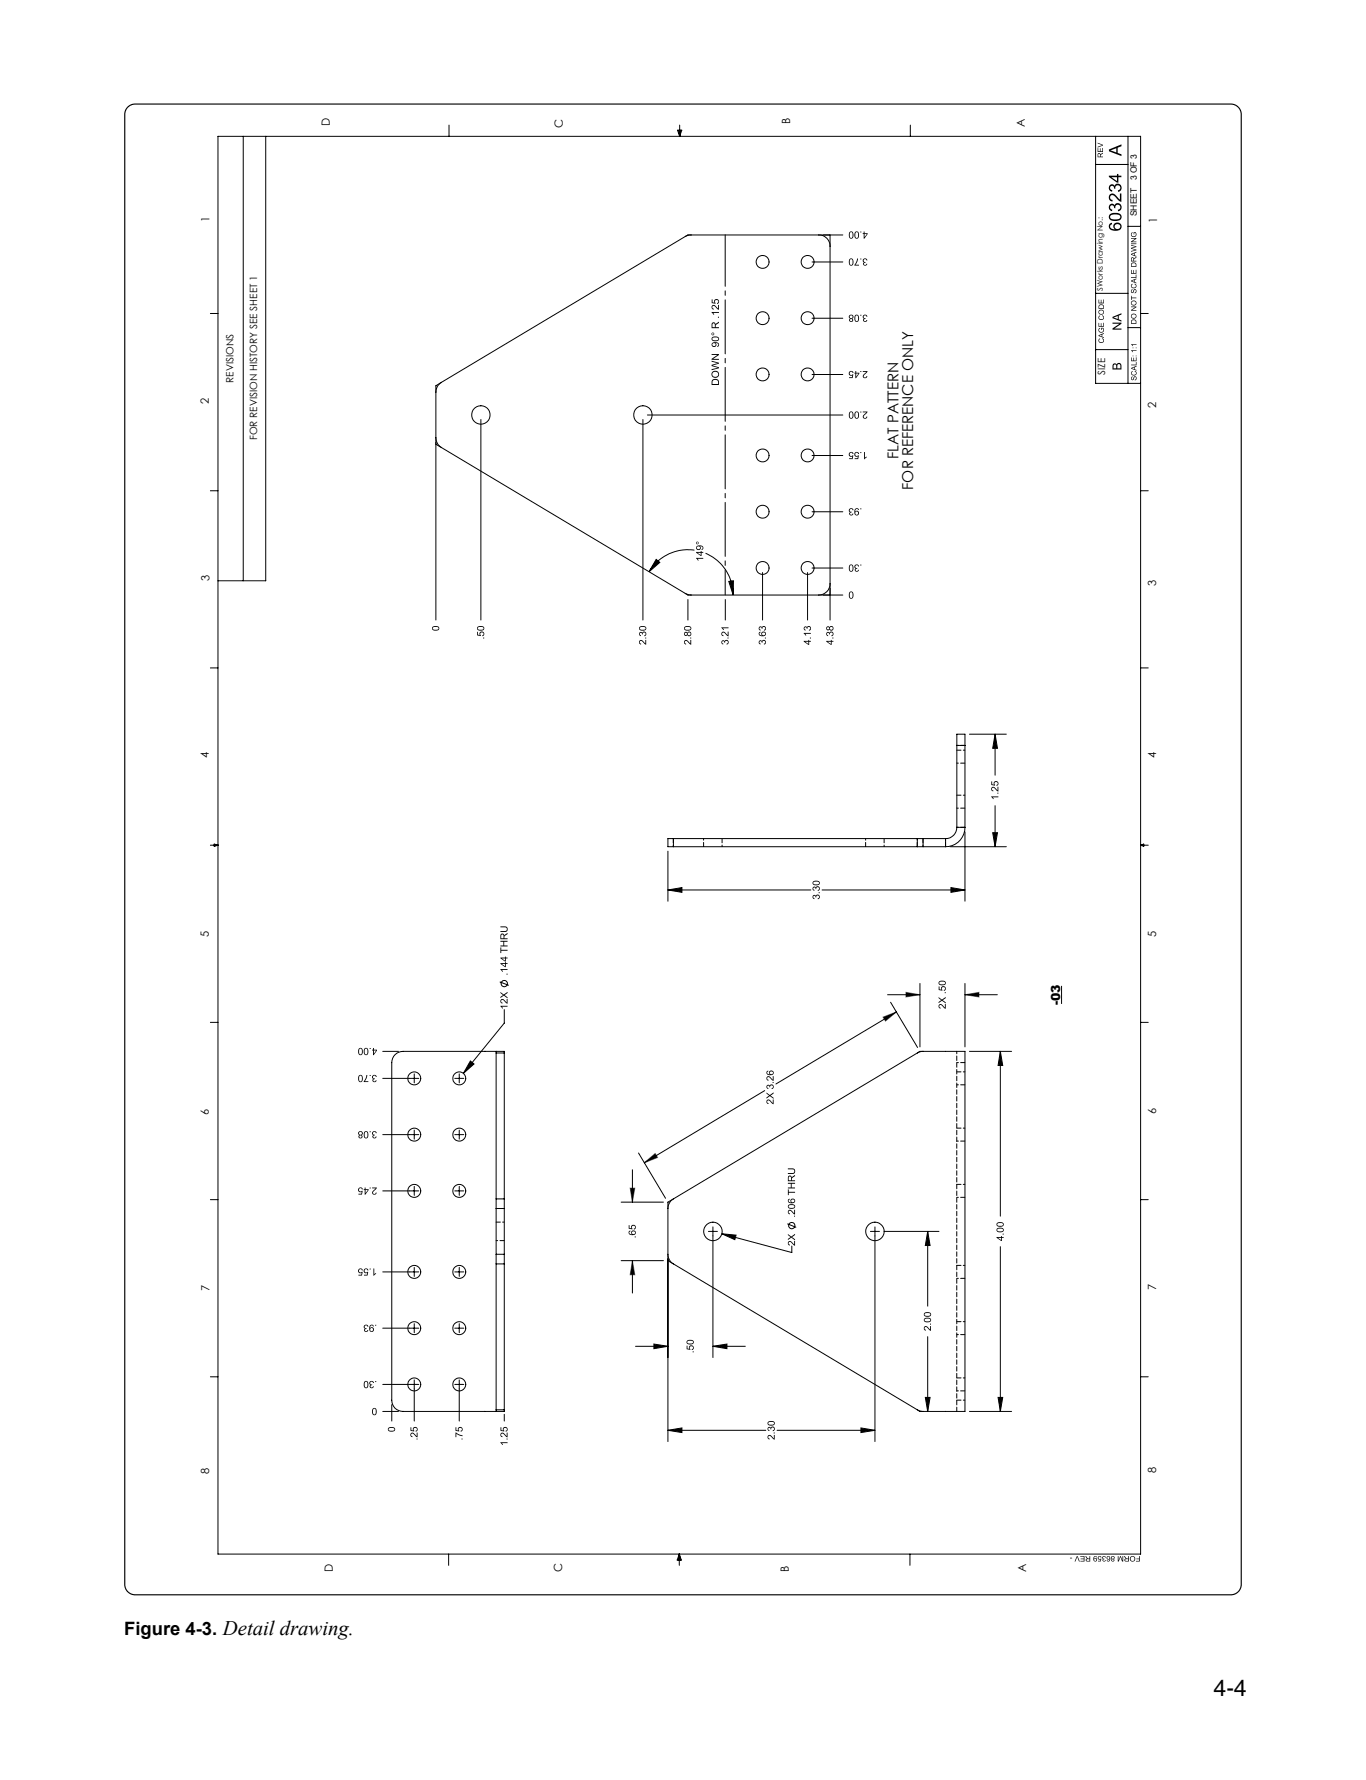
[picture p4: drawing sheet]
<svg xmlns="http://www.w3.org/2000/svg" width="210mm" height="273mm" viewBox="0 0 210 273" stroke-linecap="round" stroke-linejoin="round" font-family="sans-serif">
<defs><g id="words">
<text font-size="3.5" x="186.2" y="260.1">4-4</text>
<text font-size="2.8" x="19" y="250.8">Figure 4-3. Detail drawing.</text>
<g font-size="2.3">
<text x="137.8" y="70.4" transform="rotate(-90 137.8 70.4)">FLAT PATTERN</text>
<text x="140.1" y="75.1" transform="rotate(-90 140.1 75.1)">FOR REFERENCE ONLY</text>
</g>
<text font-size="1.9" x="162.6" y="154.2" transform="rotate(-90 162.6 154.2)">-03</text>
<g font-size="1.7">
<text x="50.6" y="19.3" transform="rotate(-90 50.6 19.3)">D</text>
<text x="86.3" y="19.6" transform="rotate(-90 86.3 19.6)">C</text>
<text x="121.2" y="19" transform="rotate(-90 121.2 19)">B</text>
<text x="157.2" y="19.4" transform="rotate(-90 157.2 19.4)">A</text>
<text x="32.1" y="34" transform="rotate(-90 32.1 34)">1</text>
<text x="177.5" y="34.3" transform="rotate(-90 177.5 34.3)">1</text>
<text x="32" y="62" transform="rotate(-90 32 62)">2</text>
<text x="177.4" y="62.7" transform="rotate(-90 177.4 62.7)">2</text>
<text x="32.1" y="89.2" transform="rotate(-90 32.1 89.2)">3</text>
<text x="177.4" y="89.9" transform="rotate(-90 177.4 89.9)">3</text>
<text x="32.1" y="116.3" transform="rotate(-90 32.1 116.3)">4</text>
<text x="177.3" y="116.3" transform="rotate(-90 177.3 116.3)">4</text>
<text x="32" y="143.8" transform="rotate(-90 32 143.8)">5</text>
<text x="177.4" y="143.7" transform="rotate(-90 177.4 143.7)">5</text>
<text x="32" y="171.1" transform="rotate(-90 32 171.1)">6</text>
<text x="177.3" y="170.8" transform="rotate(-90 177.3 170.8)">6</text>
<text x="32.1" y="198" transform="rotate(-90 32.1 198)">7</text>
<text x="177.3" y="197.9" transform="rotate(-90 177.3 197.9)">7</text>
<text x="32.1" y="226.2" transform="rotate(-90 32.1 226.2)">8</text>
<text x="177.4" y="225.9" transform="rotate(-90 177.4 225.9)">8</text>
<text x="51.1" y="241.1" transform="rotate(-90 51.1 241.1)">D</text>
<text x="86.3" y="241.1" transform="rotate(-90 86.3 241.1)">C</text>
<text x="121" y="241.1" transform="rotate(-90 121 241.1)">B</text>
<text x="157.4" y="241.1" transform="rotate(-90 157.4 241.1)">A</text>
</g>
<g font-size="1.5">
<text x="35.8" y="58.7" transform="rotate(-90 35.8 58.7)">REVISIONS</text>
<text x="169.5" y="57.5" transform="rotate(-90 169.5 57.5)">SIZE</text>
<text x="39.5" y="67.5" transform="rotate(-90 39.5 67.5)">FOR REVISION HISTORY SEE SHEET 1</text>
</g>
<g font-size="1.3">
<text x="174.4" y="27.7" transform="rotate(-90 174.4 27.7)">3 OF 3</text>
<text x="174.4" y="33.2" transform="rotate(-90 174.4 33.2)">SHEET</text>
</g>
<text font-size="1.2" x="169.2" y="44.6" transform="rotate(-90 169.2 44.6)">SWorks Drawing No.:</text>
</g></defs>
<g fill="#000">
<path d="M132 39.7h.1v.1h-.1zM130.4 39.8v.6l.1 .2a.46 .46 0 0 0 .3-.4 .46 .46 0 0 0-.2-.5zM131.5 39.7h.1v.3l-.4 .6h.6v.1h-.7zM132.4 39.7h.4l.3 .2-.2 .1a.22 .22 0 0 0-.2-.2 .22 .22 0 0 0-.2 .2 .22 .22 0 0 0 .3 .2v.1a.19 .19 0 0 0-.3 .1 .19 .19 0 0 0 .2 .3 .19 .19 0 0 0 .2-.3l.1 .1a.31 .31 0 0 1-.4 .3 .31 .31 0 0 1-.1-.6l-.1-.1zM130.4 39.7a.45 .45 0 0 1 .5 .1 .45 .45 0 0 1 0 .6 .38 .38 0 0 1-.4 .3 .38 .38 0 0 1-.3-.5z"/>
<path d="M132 35.5h.1v.2h-.1zM132.6 35.9v.5l.4-.5zM131.3 35.7l-.1 .6 .1 .2a.46 .46 0 0 0 .4-.4 .46 .46 0 0 0-.3-.5zM130.4 35.7v.6l.1 .2a.46 .46 0 0 0 .3-.4 .46 .46 0 0 0-.2-.5zM132.5 35.5h.1v.3h.5l-.5 .8h-.1v-.7h-.2v-.1h.2zM131.2 35.6a.45 .45 0 0 1 .6 .1 .45 .45 0 0 1 0 .5 .38 .38 0 0 1-.5 .4 .38 .38 0 0 1-.2-.5zM130.4 35.6a.45 .45 0 0 1 .5 .1 .45 .45 0 0 1 0 .5 .38 .38 0 0 1-.4 .4 .38 .38 0 0 1-.3-.5z"/>
<path d="M168.4 21.9l.8 .3v.1l-.8 .3v-.1l.7-.2-.7-.3zM168.4 22.7h.1v.5h.2v-.4h.1v.4h.3v-.5h.1v.6h-.8zM168.5 23.6v.4h.2v-.4zM168.4 23.6l.3-.1 .1 .2 .4-.3v.1l-.4 .4v.1h.4v.1h-.8z"/>
<path d="M170.3 23.1l.9 .3v-.7zM170.1 22.9l1.9-.8v.3l-.5 .3v.8l.5 .2v.2l-1.9-.7z"/>
<path d="M170.5 27.2l.8 .6v-.6zM170.1 26.9h1.2v-.2h.3v.2h.4v.3h-.4v.8h-.3l-1.2-.9zM170.2 28.4l.5-.1 .3 .2a.6 .6 0 0 1 1-.1 .6 .6 0 0 1-.3 1h-.2v-.2a.39 .39 0 0 0 .4-.5 .39 .39 0 0 0-.5-.3 .39 .39 0 0 0-.3 .6l-.2-.1a.33 .33 0 0 0-.3-.4 .33 .33 0 0 0-.3 .3 .33 .33 0 0 0 .3 .4v.2a.59 .59 0 0 1-.4-1zM170.2 29.8a.78 .78 0 0 1 1.2 .5l.4 .3v-.9h.2v1.3a1.61 1.61 0 0 1-1-.9 .38 .38 0 0 0-.7 0 .38 .38 0 0 0 .4 .6v.2a.63 .63 0 0 1-.6-.4 .63 .63 0 0 1 .1-.7zM170.2 31.4l.5-.1 .3 .2a.6 .6 0 0 1 1-.1 .6 .6 0 0 1-.3 1h-.2v-.2a.39 .39 0 0 0 .4-.5 .39 .39 0 0 0-.5-.3 .39 .39 0 0 0-.3 .5h-.2a.33 .33 0 0 0-.3-.4 .33 .33 0 0 0-.3 .3 .33 .33 0 0 0 .3 .4v.2a.59 .59 0 0 1-.4-1zM170.4 33a.33 .33 0 0 0-.1 .4 .33 .33 0 0 0 .3 .2h.8a.41 .41 0 0 0 .4-.5l-.4-.2zM170.2 32.9a1.38 1.38 0 0 1 1.8 .2l.1 .2a.74 .74 0 0 1-1 .6 .72 .72 0 0 1-.8-.2 .72 .72 0 0 1-.1-.7zM171 34.7a.45 .45 0 0 0 .9 0 .45 .45 0 0 0-.9 0zM170.2 34.3l.4-.1v.2a.4 .4 0 0 0-.3 .5 .4 .4 0 0 0 .6 .3h.1a.62 .62 0 0 1 0-.9 .62 .62 0 0 1 .9 0 .62 .62 0 0 1-.1 .9 1.25 1.25 0 0 1-1.7-.3z"/>
<path d="M173.6 35.7l.1-.1 .1 .1a.32 .32 0 0 0-.1 .5 .32 .32 0 0 0 .5 0 .32 .32 0 0 0 0-.5h-.2v.3h-.1v-.4h.3a.42 .42 0 0 1 .1 .6 .42 .42 0 0 1-.6 .1 .42 .42 0 0 1-.1-.6zM173.5 36.5h.8v.1l-.6 .5h.6v.1h-.8v-.2l.7-.4h-.7zM173.5 37.3h.8v.2h-.8zM173.5 37.6l.8 .2v.1l-.7 .2 .7 .2v.1l-.8 .2v-.1l.7-.2-.7-.1v-.2l.7-.2-.7-.1zM173.6 39l.4 .1v-.2zM173.5 39l.8-.4v.1l-.2 .1v.4l.2 .1v.1l-.8-.3zM173.6 39.6v.4h.3l-.1-.4zM173.6 39.5h.2l.2 .2 .3-.3v.1l-.3 .4v.1h.3v.1h-.8zM173.7 40.5l-.1 .3h.6v-.2a.34 .34 0 0 0-.5-.1zM173.6 40.4l.2-.1h.4l.1 .2v.4h-.8zM173.5 41.4h.1v.5h.3v-.5v.5h.3v-.5h.1v.6h-.8zM173.5 42.5h.7v-.4h.1v.5h-.8zM173.6 43.1l.4 .1v-.2zM173.5 43l.8-.3v.1l-.2 .1v.4l.2 .1v.1l-.8-.3zM173.6 43.6l.1-.1 .1 .1a.27 .27 0 0 0-.1 .4 .27 .27 0 0 0 .4 0 .27 .27 0 0 0-.1-.4l.1-.1a.39 .39 0 0 1 .1 .6 .39 .39 0 0 1-.5 .1 .39 .39 0 0 1-.1-.6zM173.6 44.5l.1-.1v.1a.18 .18 0 0 0-.1 .2 .18 .18 0 0 0 .2 .1 .31 .31 0 0 1 .2-.4 .31 .31 0 0 1 .4 .2 .31 .31 0 0 1-.3 .4v-.1a.2 .2 0 0 0 .2-.2 .2 .2 0 0 0-.3-.2 .28 .28 0 0 1-.1 .4 .28 .28 0 0 1-.4-.1 .28 .28 0 0 1 .1-.3zM173.5 45.4h.1v.2h.7v.2h-.7v.2h-.1zM173.6 46.5a.31 .31 0 0 0 .6 0 .31 .31 0 0 0-.6 0zM173.5 46.5a.41 .41 0 0 1 .8 0 .41 .41 0 0 1-.8 0zM173.5 47h.8v.1l-.6 .5h.6v.1h-.8v-.2l.7-.4h-.7zM173.6 48.5a.31 .31 0 0 0 .6 0 .31 .31 0 0 0-.6 0zM173.5 48.5a.41 .41 0 0 1 .8 0 .41 .41 0 0 1-.8 0zM173.7 49.2l-.1 .4h.6v-.3a.34 .34 0 0 0-.5-.1zM173.6 49.1l.2-.1 .4 .1 .1 .1v.5h-.8z"/>
<path d="M109.2 45.9h.1v.5h.3a.37 .37 0 0 1 .2-.5 .37 .37 0 0 1 .5 .3 .37 .37 0 0 1-.3 .4v-.1a.24 .24 0 0 0 .1-.4 .24 .24 0 0 0-.4 0 .24 .24 0 0 0 .1 .4v.1l-.6-.1zM109.2 46.9a.75 .75 0 0 1 1 .4v-.5h.1v.7l-.7-.5a.22 .22 0 0 0-.3 .1 .22 .22 0 0 0 .2 .3v.1l-.3-.2zM109.2 47.9h1.1v.1h-.9l.2 .3h-.2zM110.1 48.6h.2v.1h-.2zM109.3 49.7v.5h.4v-.3a.2 .2 0 0 0-.1-.3 .2 .2 0 0 0-.3 .1zM109.2 49.5h.4l.2 .3 .5-.5v.2l-.4 .3-.1 .2v.2h.5v.1h-1.1zM109.2 51.2a.15 .15 0 0 0 .3 0 .15 .15 0 0 0-.3 0zM109.1 51.2a.25 .25 0 0 1 .5 0 .25 .25 0 0 1-.5 0zM109.4 51.8l-.1 .1a.48 .48 0 0 0 .4 .4 .48 .48 0 0 0 .5-.3l-.2-.2zM109.2 51.8a.73 .73 0 0 1 1.1 .2 .6 .6 0 0 1-.6 .4 .6 .6 0 0 1-.5-.5zM109.3 52.9a.25 .25 0 0 0 .5 0 .25 .25 0 0 0-.5 0zM109.3 52.6a.56 .56 0 0 1 .7-.1 .56 .56 0 0 1 .2 .6l-.2 .1v-.1a.26 .26 0 0 0 .1-.4 .26 .26 0 0 0-.3-.1 .37 .37 0 0 1 0 .6 .37 .37 0 0 1-.6-.1 .37 .37 0 0 1 .1-.5zM109.2 54.3h1.1v.2l-.9 .6h.9v.1h-1.1v-.2l.8-.6h-.8zM109.2 55.3l1.1 .3v.2l-1 .3 1 .2v.2l-1.1 .3v-.2l.9-.2-.9-.3v-.1l.9-.3-.9-.2zM109.3 57.4a.42 .42 0 0 0 .8 0 .42 .42 0 0 0-.8 0zM109.2 57.4a.57 .57 0 0 1 1.1 0 .57 .57 0 0 1-1.1 0zM109.4 58.4l-.1 .5h.9v-.2a.44 .44 0 0 0-.3-.5 .44 .44 0 0 0-.5 .2zM109.3 58.3a.58 .58 0 0 1 .6-.2 .58 .58 0 0 1 .4 .5v.5h-1.1z"/>
<path d="M132 56.9h.1v.2h-.1zM131.3 57.3v.5l.4-.5zM130.3 57l.4-.1 .2 .3h-.1a.23 .23 0 0 0-.4-.1 .23 .23 0 0 0 0 .4 .23 .23 0 0 0 .4-.1h.1l-.1 .6h-.5v-.1h.4l.1-.3a.36 .36 0 0 1-.5-.1 .36 .36 0 0 1 0-.5zM131.2 56.9h.1v.3h.5l-.5 .8h-.1v-.7h-.1v-.1h.1zM132.4 56.9h.7l-.1 .3a.57 .57 0 0 0-.5 .7h.3l.1-.2h.2a.35 .35 0 0 1-.6 .3 .35 .35 0 0 1 .1-.6l.3-.4h-.5z"/>
<path d="M132 48.3h.1v.1h-.1zM130.3 48.6a.25 .25 0 0 0 .5 0 .25 .25 0 0 0-.5 0zM131.3 48.5l-.1 .6 .1 .2a.46 .46 0 0 0 .4-.5 .46 .46 0 0 0-.3-.4zM130.4 49.1a.18 .18 0 0 0 .3 0 .18 .18 0 0 0-.3 0zM132.4 48.4l.4-.1 .3 .3h-.2a.22 .22 0 0 0-.2-.2 .22 .22 0 0 0-.2 .3 .22 .22 0 0 0 .3 .1v.1a.19 .19 0 0 0-.3 .2 .19 .19 0 0 0 .2 .2 .19 .19 0 0 0 .2-.2h.1a.31 .31 0 0 1-.4 .3 .31 .31 0 0 1-.1-.5l-.1-.2zM131.2 48.3a.45 .45 0 0 1 .6 .2 .45 .45 0 0 1 0 .5 .38 .38 0 0 1-.5 .4 .38 .38 0 0 1-.2-.6zM130.3 48.4a.34 .34 0 0 1 .5 0 .34 .34 0 0 1-.1 .5 .28 .28 0 0 1 .1 .4 .28 .28 0 0 1-.4 0 .28 .28 0 0 1 0-.4l-.2-.2z"/>
<path d="M168.5 46h.1v.4h.3v-.4h.1v.4h.2v-.5h.1v.6h-.8zM168.7 46.9l-.1 .4h.6v-.3a.34 .34 0 0 0-.5-.1zM168.6 46.8l.2-.1 .4 .1 .1 .1v.5h-.8zM168.6 47.9a.31 .31 0 0 0 .6 0 .31 .31 0 0 0-.6 0zM168.5 47.9a.41 .41 0 0 1 .8 0 .41 .41 0 0 1-.8 0zM168.6 48.5l.1-.1 .1 .1a.27 .27 0 0 0-.1 .4 .27 .27 0 0 0 .4 0 .27 .27 0 0 0 0-.4v-.1a.39 .39 0 0 1 .1 .5 .39 .39 0 0 1-.5 .1 .39 .39 0 0 1-.1-.5zM168.5 49.5h.1v.5h.3v-.4h.1v.4h.2v-.5h.1v.6h-.8zM168.6 50.4l.1-.1 .1 .1a.32 .32 0 0 0-.1 .5 .32 .32 0 0 0 .5 0 .32 .32 0 0 0 0-.5h-.2v.2h-.1v-.3h.3a.42 .42 0 0 1 .1 .6 .42 .42 0 0 1-.6 0 .42 .42 0 0 1-.1-.5zM168.6 51.5l.4 .1v-.3zM168.5 51.4l.8-.3v.1l-.2 .1v.3l.2 .1v.2l-.8-.4zM168.6 52l.1-.1 .1 .1a.27 .27 0 0 0-.1 .4 .27 .27 0 0 0 .4 0 .27 .27 0 0 0 0-.4v-.1a.39 .39 0 0 1 .1 .5 .39 .39 0 0 1-.5 .2 .39 .39 0 0 1-.1-.6z"/>
<path d="M170.8 48.7l.7 .2v-.4zM170.7 48.6l1.3-.5v.2l-.4 .1v.6l.4 .1v.2l-1.3-.5zM170.7 49.5h1.3v.2l-1 .7h1v.2h-1.3v-.2l1-.7h-1z"/>
<path d="M171.5 55.9l-.1 .6h.5l-.1-.6h-.2zM170.9 56l-.1 .5h.4v-.3a.22 .22 0 0 0 0-.3 .22 .22 0 0 0-.3 .1zM170.8 55.9l.2-.2 .3 .2a.39 .39 0 0 1 .5-.2 .39 .39 0 0 1 .2 .5v.5h-1.3z"/>
<path d="M173.5 52.8h.8v.1h-.6l.1 .2h-.1zM174.2 53.3h.1v.1h-.1zM173.8 53.3h.1v.1h-.1zM173.5 53.7h.8v.1h-.6l.1 .2h-.1zM174.2 54.5h.1v.2h-.1zM173.8 54.5h.1v.2h-.1zM173.5 54.8h.1v.5h.3v-.4h.1v.4h.2v-.5h.1v.6h-.8zM173.5 55.9h.7v-.4h.1v.5h-.8zM173.6 56.5l.4 .1v-.2zM173.5 56.4l.8-.3v.1l-.2 .1v.4h.2v.2l-.8-.3zM173.6 57l.1-.1 .1 .1a.3 .3 0 0 0 .1 .5 .3 .3 0 0 0 .4-.3l-.2-.2v-.1a.4 .4 0 0 1 .2 .5 .4 .4 0 0 1-.6 .2 .4 .4 0 0 1-.2-.5zM173.6 57.8l.2-.1v.1a.18 .18 0 0 0-.2 .2 .18 .18 0 0 0 .2 .2v-.1a.31 .31 0 0 1 .3-.4 .31 .31 0 0 1 .3 .3 .31 .31 0 0 1-.3 .4v-.1a.19 .19 0 0 0 .2-.3 .19 .19 0 0 0-.3-.1 .28 .28 0 0 1-.1 .4 .28 .28 0 0 1-.4-.1 .28 .28 0 0 1 .1-.4z"/>
<path d="M132 78h.1v.1h-.1zM131.2 78.7a.25 .25 0 0 0 .5 0 .25 .25 0 0 0-.5 0zM131.2 78h.4l.2 .2h-.2a.25 .25 0 0 0-.3-.1 .25 .25 0 0 0-.1 .4 .36 .36 0 0 1 .6 .1 .36 .36 0 0 1-.3 .5 .36 .36 0 0 1-.4-.4v-.5zM130.3 78.1l.4-.1 .2 .3h-.1a.22 .22 0 0 0-.3-.2 .22 .22 0 0 0-.1 .3 .22 .22 0 0 0 .3 .1l-.1 .1a.19 .19 0 0 0-.2 .2 .19 .19 0 0 0 .2 .2 .19 .19 0 0 0 .2-.2h.1a.31 .31 0 0 1-.4 .3 .31 .31 0 0 1-.1-.5l-.2-.2z"/>
<path d="M132 69.3h.1v.2h-.1zM131.1 69.5l.5-.2 .2 .3h-.2a.23 .23 0 0 0-.3-.1 .23 .23 0 0 0 0 .4 .23 .23 0 0 0 .3-.1l.2 .1-.1 .5h-.6v-.1h.4l.1-.3a.36 .36 0 0 1-.5-.1 .36 .36 0 0 1 0-.4zM130.3 69.5l.4-.2 .2 .3h-.1a.23 .23 0 0 0-.4-.1 .23 .23 0 0 0 0 .4 .23 .23 0 0 0 .4-.1l.1 .1-.1 .5h-.5v-.1h.4l.1-.3a.36 .36 0 0 1-.5-.1 .36 .36 0 0 1 0-.4zM132.6 69.3h.1v.9l.3-.2v.2l-.4 .2z"/>
<path d="M132 63.1h.1v.2h-.1zM131.3 63.3l-.1 .6 .1 .2a.46 .46 0 0 0 .4-.4 .46 .46 0 0 0-.3-.5zM130.4 63.3v.6l.1 .2a.46 .46 0 0 0 .3-.4 .46 .46 0 0 0-.2-.5zM132.4 63.1h.7l-.1 .3a.57 .57 0 0 0-.5 .7h.3l.1-.2h.2a.35 .35 0 0 1-.6 .3 .35 .35 0 0 1 .1-.6l.3-.3h-.5zM131.2 63.2a.45 .45 0 0 1 .6 .1 .45 .45 0 0 1 0 .5 .38 .38 0 0 1-.5 .4 .38 .38 0 0 1-.2-.5zM130.4 63.2a.45 .45 0 0 1 .5 .1 .45 .45 0 0 1 0 .5 .38 .38 0 0 1-.4 .4 .38 .38 0 0 1-.3-.5z"/>
<path d="M66.5 96.2l-.1 .1a.46 .46 0 0 0 .4 .4 .46 .46 0 0 0 .5-.3l-.2-.2zM66.3 96.2a.71 .71 0 0 1 1.1 .2 .58 .58 0 0 1-.6 .4 .58 .58 0 0 1-.5-.5z"/>
<path d="M73.4 96.2l-.1 .1a.46 .46 0 0 0 .4 .4 .46 .46 0 0 0 .5-.3l-.2-.2zM73.3 96.2a.71 .71 0 0 1 1 .2 .58 .58 0 0 1-.6 .4 .58 .58 0 0 1-.5-.5zM73.2 96.9h.1v.5h.3a.36 .36 0 0 1 .2-.5 .36 .36 0 0 1 .5 .2 .36 .36 0 0 1-.3 .5v-.1a.23 .23 0 0 0 .1-.4 .23 .23 0 0 0-.4 0 .23 .23 0 0 0 .1 .3v.2l-.6-.1zM74.1 97.8h.2v.1h-.2z"/>
<path d="M98.2 96.2v.1a.46 .46 0 0 0 .4 .4 .46 .46 0 0 0 .4-.3l-.2-.2zM98.1 96.2a.71 .71 0 0 1 1 .2 .58 .58 0 0 1-.5 .4 .58 .58 0 0 1-.6-.5zM98.1 97l.3-.1 .1 .2a.34 .34 0 0 1 .6 0 .34 .34 0 0 1-.3 .5v-.1a.22 .22 0 0 0 .2-.3 .22 .22 0 0 0-.3-.2 .22 .22 0 0 0-.1 .3h-.1a.19 .19 0 0 0-.2-.2 .19 .19 0 0 0-.2 .2 .19 .19 0 0 0 .2 .1v.2l-.3-.2zM99 97.8h.1v.1h-.1zM98.1 98.3a.72 .72 0 0 1 .9 .4v-.5h.1v.7l-.2-.1a.57 .57 0 0 0-.7-.4v.2l.2 .1-.1 .2-.3-.2z"/>
<path d="M105.1 96.2v.1a.46 .46 0 0 0 .4 .4 .46 .46 0 0 0 .4-.3l-.2-.2zM105 96.2a.71 .71 0 0 1 1.1 .2 .58 .58 0 0 1-.6 .4 .58 .58 0 0 1-.6-.5zM105 97.2a.2 .2 0 0 0 .4 0 .2 .2 0 0 0-.4 0zM105.5 97.2a.22 .22 0 0 0 .4 0 .22 .22 0 0 0-.4 0zM105 97l.3-.1 .1 .2a.33 .33 0 0 1 .5-.1 .33 .33 0 0 1 0 .5 .33 .33 0 0 1-.5-.1 .29 .29 0 0 1-.4 .1 .29 .29 0 0 1 0-.5zM105.9 97.8h.1v.1h-.1zM105 98.3a.72 .72 0 0 1 .9 .4v-.5h.1v.7l-.2-.1a.57 .57 0 0 0-.7-.4v.2l.2 .1-.1 .2-.2-.2z"/>
<path d="M106.8 83.3a.15 .15 0 0 0 .3 0 .15 .15 0 0 0-.3 0zM106.8 83.3a.21 .21 0 0 1 .4 0 .21 .21 0 0 1-.4 0zM106.9 84a.25 .25 0 0 0 .5 0 .25 .25 0 0 0-.5 0zM106.9 83.8a.54 .54 0 0 1 .7-.1 .54 .54 0 0 1 .2 .6l-.2 .1v-.2a.25 .25 0 0 0 .1-.3 .25 .25 0 0 0-.3-.1 .36 .36 0 0 1 0 .5 .36 .36 0 0 1-.6 0 .36 .36 0 0 1 .1-.5zM107 84.8l.5 .3v-.3zM106.8 84.7h.7v-.2h.1v.2h.3v.1h-.3v.5h-.1l-.7-.5zM106.8 85.6h1.1v.1h-.9l.2 .3h-.1z"/>
<path d="M110.7 96.2h1.1v.2h-.9l.2 .2h-.2zM110.7 97a.72 .72 0 0 1 .9 .4v-.5h.2v.7l-.3-.1a.57 .57 0 0 0-.7-.4v.2l.2 .2v.1l-.3-.2zM111.6 97.8h.2v.1h-.2zM110.7 98.3l.3-.1 .2 .2a.34 .34 0 0 1 .6 0 .34 .34 0 0 1-.3 .5v-.2a.22 .22 0 0 0 .2-.2 .22 .22 0 0 0-.3-.2 .22 .22 0 0 0-.2 .3h-.1a.19 .19 0 0 0-.1-.2 .19 .19 0 0 0-.2 .1 .19 .19 0 0 0 .2 .2l-.1 .2-.2-.2z"/>
<path d="M116.5 96.2l.2-.1 .2 .1a.34 .34 0 0 1 .6 0 .34 .34 0 0 1-.3 .5v-.1a.22 .22 0 0 0 .2-.2 .22 .22 0 0 0-.3-.2 .22 .22 0 0 0-.1 .3h-.1a.19 .19 0 0 0-.2-.3 .19 .19 0 0 0-.2 .2 .19 .19 0 0 0 .2 .2v.1l-.3-.2zM116.9 97.2a.25 .25 0 0 0 .5 0 .25 .25 0 0 0-.5 0zM116.5 97l.2-.1v.1a.22 .22 0 0 0-.2 .3 .22 .22 0 0 0 .3 .2h.1a.35 .35 0 0 1 .1-.6 .35 .35 0 0 1 .5 .2 .35 .35 0 0 1-.3 .5l-.7-.1-.1-.3zM117.3 97.8h.2v.1h-.2zM116.5 98.3l.2-.1 .2 .2a.34 .34 0 0 1 .6 0 .34 .34 0 0 1-.3 .5v-.2a.22 .22 0 0 0 .2-.2 .22 .22 0 0 0-.3-.2 .22 .22 0 0 0-.1 .3h-.1a.19 .19 0 0 0-.2-.2 .19 .19 0 0 0-.2 .1 .19 .19 0 0 0 .2 .2v.2l-.3-.2z"/>
<path d="M123.4 96.2l.2-.1 .2 .1a.34 .34 0 0 1 .6 0 .34 .34 0 0 1-.3 .5v-.1a.22 .22 0 0 0 .2-.2 .22 .22 0 0 0-.3-.2 .22 .22 0 0 0-.1 .3h-.1a.19 .19 0 0 0-.2-.3 .19 .19 0 0 0-.2 .2 .19 .19 0 0 0 .2 .2v.1l-.3-.2zM123.3 97.1h1.1v.1h-.9l.2 .3h-.1zM124.2 97.8h.2v.1h-.2zM123.5 98.4l.5 .4v-.4zM123.3 98.3h.7v-.1h.1v.1h.3v.1h-.3v.5h-.1l-.7-.5z"/>
<path d="M126.8 96.4a.2 .2 0 0 0 .4 0 .2 .2 0 0 0-.4 0zM127.3 96.4a.25 .25 0 0 0 .5 0 .25 .25 0 0 0-.5 0zM126.8 96.2l.3-.1 .1 .1a.33 .33 0 0 1 .5-.1 .33 .33 0 0 1 0 .5 .33 .33 0 0 1-.5-.1 .29 .29 0 0 1-.4 .1 .29 .29 0 0 1 0-.4zM126.8 97l.3-.1 .2 .2a.34 .34 0 0 1 .5 0 .34 .34 0 0 1-.2 .5l-.1-.1a.22 .22 0 0 0 .2-.3 .22 .22 0 0 0-.2-.2 .22 .22 0 0 0-.2 .3h-.1a.19 .19 0 0 0-.1-.2 .19 .19 0 0 0-.3 .2 .19 .19 0 0 0 .3 .1l-.1 .2-.2-.2zM127.7 97.8h.1v.1h-.1zM127 98.4l.5 .4v-.4zM126.7 98.3h.8v-.1h.1v.1h.2v.1h-.2v.5h-.1l-.8-.5z"/>
<path d="M130.4 90.9v.6l.1 .2a.46 .46 0 0 0 .3-.4 .46 .46 0 0 0-.2-.5zM130.4 90.8a.45 .45 0 0 1 .5 .1 .45 .45 0 0 1 0 .6 .38 .38 0 0 1-.4 .3 .38 .38 0 0 1-.3-.5z"/>
<path d="M132 86.6h.1v.2h-.1zM130.4 86.8v.6l.1 .2a.46 .46 0 0 0 .3-.4 .46 .46 0 0 0-.2-.5zM131.2 86.7l.4-.1 .2 .3h-.2a.22 .22 0 0 0-.2-.2 .22 .22 0 0 0-.2 .3 .22 .22 0 0 0 .3 .1v.1a.19 .19 0 0 0-.2 .2 .19 .19 0 0 0 .1 .2 .19 .19 0 0 0 .2-.2h.2a.31 .31 0 0 1-.5 .3 .31 .31 0 0 1 0-.5l-.2-.2zM130.4 86.6a.45 .45 0 0 1 .5 .2 .45 .45 0 0 1 0 .5 .38 .38 0 0 1-.4 .4 .38 .38 0 0 1-.3-.6z"/>
<path d="M124.8 135.3v.1a.46 .46 0 0 0 .4 .3 .46 .46 0 0 0 .5-.2l-.3-.3zM124.7 135.2a.71 .71 0 0 1 1.1 .3 .58 .58 0 0 1-.6 .3 .58 .58 0 0 1-.5-.4zM124.7 136.1l.3-.1 .2 .1a.34 .34 0 0 1 .5 0 .34 .34 0 0 1-.2 .6l-.1-.2a.22 .22 0 0 0 .2-.2 .22 .22 0 0 0-.2-.2 .22 .22 0 0 0-.2 .3h-.1a.19 .19 0 0 0-.1-.3 .19 .19 0 0 0-.3 .2 .19 .19 0 0 0 .3 .2l-.1 .1-.2-.2zM125.6 136.9h.1v.1h-.1zM124.7 137.4l.3-.1 .2 .1a.34 .34 0 0 1 .5 0 .34 .34 0 0 1-.2 .5l-.1-.1a.22 .22 0 0 0 .2-.3 .22 .22 0 0 0-.2-.1 .22 .22 0 0 0-.2 .3h-.1a.19 .19 0 0 0-.1-.3 .19 .19 0 0 0-.3 .2 .19 .19 0 0 0 .3 .2l-.1 .1-.2-.2z"/>
<path d="M152.1 119.9h.1v.4l.3 .1a.36 .36 0 0 1 .2-.5 .36 .36 0 0 1 .5 .2 .36 .36 0 0 1-.3 .4v-.1a.23 .23 0 0 0 0-.3 .23 .23 0 0 0-.3-.1 .23 .23 0 0 0 .1 .4l-.1 .1-.5-.1zM152.1 120.8a.72 .72 0 0 1 .9 .4v-.5h.2v.7l-.3-.1a.57 .57 0 0 0-.7-.4v.2l.2 .2v.1l-.3-.2zM153 121.6h.2v.1h-.2zM152.1 122.2h1.1v.1h-.9l.2 .3h-.2z"/>
<path d="M76.8 142.1h.6a.43 .43 0 0 1 .5 .4 .43 .43 0 0 1-.5 .5h-.6v-.2h.6a.29 .29 0 0 0 .3-.2 .29 .29 0 0 0-.1-.3h-.8zM76.9 143.4v.5h.3v-.3a.19 .19 0 0 0 0-.2 .19 .19 0 0 0-.3 0zM76.8 143.3l.4-.1 .2 .3 .5-.4v.2l-.5 .3v.2v.1h.5v.2h-1.1zM76.8 144.3h1.1v.2h-.6v.5h.6v.2h-1.1v-.2h.4v-.5h-.4zM76.8 145.3h.1v.4h1v.1h-1v.4h-.1zM77 147l.5 .4v-.4zM76.8 146.9h.7v-.2h.1v.2h.3v.1h-.3v.5h-.1l-.7-.5zM77 147.9l.5 .3v-.3zM76.8 147.7h.7v-.1h.1v.1h.3v.2h-.3v.5h-.1l-.7-.5zM76.8 148.7h1.1v.1h-.9l.2 .3h-.2zM77.7 149.4h.2v.1h-.2z"/>
<path d="M76.8 152.2l.5 .4 .6-.5v.2l-.5 .3 .5 .4v.2l-.6-.5-.5 .4v-.2l.4-.3-.4-.3zM76.8 153.3a.72 .72 0 0 1 .9 .5v-.6h.2v.8l-.3-.1a.57 .57 0 0 0-.7-.5v.3l.2 .1v.1l-.3-.2zM76.8 154.3h1.1v.1h-.9l.2 .3h-.2z"/>
<path d="M144.2 150.6l-.1 .1a.46 .46 0 0 0 .4 .4 .46 .46 0 0 0 .5-.3l-.2-.2zM144.1 150.6a.71 .71 0 0 1 1 .2 .58 .58 0 0 1-.6 .4 .58 .58 0 0 1-.5-.5zM144 151.3h.1v.5h.3a.36 .36 0 0 1 .2-.5 .36 .36 0 0 1 .5 .2 .36 .36 0 0 1-.3 .5v-.1a.23 .23 0 0 0 .1-.4 .23 .23 0 0 0-.4 0 .23 .23 0 0 0 .1 .3v.2l-.6-.1zM144.9 152.2h.2v.2h-.2zM144 153l.5 .3 .6-.4v.2l-.5 .3 .5 .4v.1l-.6-.4-.5 .4v-.2l.4-.3-.4-.3zM144.1 154.1a.72 .72 0 0 1 .8 .5v-.6h.2v.7l-.3-.1a.57 .57 0 0 0-.7-.4v.3l.2 .1v.1l-.3-.2z"/>
<path d="M56.7 173.5h.2v.2h-.2zM55.1 173.8a.22 .22 0 0 0 .4 0 .22 .22 0 0 0-.4 0zM56 173.7l-.1 .6 .2 .2a.46 .46 0 0 0 .3-.4 .46 .46 0 0 0-.2-.5zM55.1 174.4a.2 .2 0 0 0 .4 0 .2 .2 0 0 0-.4 0zM57.2 173.6l.4-.1 .2 .3h-.1a.22 .22 0 0 0-.3-.2 .22 .22 0 0 0-.2 .3 .22 .22 0 0 0 .3 .2v.1a.19 .19 0 0 0-.2 .1 .19 .19 0 0 0 .2 .2 .19 .19 0 0 0 .1-.2l.2 .1a.31 .31 0 0 1-.5 .3 .31 .31 0 0 1 0-.6l-.2-.1zM56 173.6a.45 .45 0 0 1 .5 .1 .45 .45 0 0 1 0 .5 .38 .38 0 0 1-.5 .4 .38 .38 0 0 1-.2-.5zM55 173.6a.34 .34 0 0 1 .6 0 .34 .34 0 0 1-.1 .5 .28 .28 0 0 1 0 .4 .28 .28 0 0 1-.4 0 .28 .28 0 0 1 0-.4l-.2-.2z"/>
<path d="M56.7 164.9h.2v.2h-.2zM55.1 165.1v.6l.1 .2a.46 .46 0 0 0 .4-.4 .46 .46 0 0 0-.3-.5zM56.2 164.9h.1v.3l-.3 .7h.5v.1h-.7zM57.2 165l.4-.1 .2 .3h-.1a.22 .22 0 0 0-.3-.2 .22 .22 0 0 0-.2 .3 .22 .22 0 0 0 .3 .1v.1a.19 .19 0 0 0-.2 .2 .19 .19 0 0 0 .2 .2 .19 .19 0 0 0 .1-.2h.2a.31 .31 0 0 1-.5 .3 .31 .31 0 0 1 0-.5l-.2-.2zM55.1 164.9a.45 .45 0 0 1 .5 .2 .45 .45 0 0 1 0 .5 .38 .38 0 0 1-.4 .4 .38 .38 0 0 1-.3-.6z"/>
<path d="M56.7 160.8h.2v.1h-.2zM57.4 161.1v.5l.3-.5zM56 160.9l-.1 .6 .2 .2a.46 .46 0 0 0 .3-.4 .46 .46 0 0 0-.2-.4zM55.1 160.9v.6l.1 .2a.46 .46 0 0 0 .4-.4 .46 .46 0 0 0-.3-.4zM57.2 160.8h.2v.2h.4l-.5 .9h-.1v-.8h-.1v-.1h.1zM56 160.8a.45 .45 0 0 1 .5 .1 .45 .45 0 0 1 0 .6 .38 .38 0 0 1-.5 .3 .38 .38 0 0 1-.2-.5zM55.1 160.8a.45 .45 0 0 1 .5 .1 .45 .45 0 0 1 0 .6 .38 .38 0 0 1-.4 .3 .38 .38 0 0 1-.3-.5z"/>
<path d="M98.8 178.4l1.7-1.5 .4 .7zM135.5 156l2-.8-1.7 1.4zM97 193.4l.4 2.2h-.7zM96.7 182.3h.7l-.4 2.1zM139 152.2l2.1 .4-2.1 .3zM148 152.6l2.2-.4v.7z"/>
<path d="M118.1 164.5a.25 .25 0 0 0 .5 0 .25 .25 0 0 0-.5 0zM117.6 164.3l.2-.1 .1 .2a.22 .22 0 0 0-.2 .2 .22 .22 0 0 0 .3 .2h.1a.35 .35 0 0 1 .1-.5 .35 .35 0 0 1 .5 .1 .35 .35 0 0 1-.3 .5l-.7-.1-.1-.3zM117.7 165.2a.72 .72 0 0 1 .8 .4v-.5h.2v.7l-.3-.1a.57 .57 0 0 0-.7-.4v.2l.2 .1v.2l-.3-.2zM118.5 166h.2v.1h-.2zM117.7 166.5l.2-.1 .2 .1a.34 .34 0 0 1 .6 0 .34 .34 0 0 1-.3 .6v-.2a.22 .22 0 0 0 .2-.2 .22 .22 0 0 0-.3-.2 .22 .22 0 0 0-.1 .3h-.2a.19 .19 0 0 0-.1-.3 .19 .19 0 0 0-.2 .2 .19 .19 0 0 0 .2 .2v.1l-.3-.2zM117.6 167.6l.5 .4 .6-.4v.1l-.5 .4 .5 .3v.2l-.6-.5-.5 .4v-.2l.4-.2-.4-.3zM117.7 168.8a.72 .72 0 0 1 .8 .4v-.5h.2v.7l-.3-.1a.57 .57 0 0 0-.7-.4v.2l.2 .1v.2l-.3-.3z"/>
<path d="M120.9 179.2h.6a.43 .43 0 0 1 .5 .5 .43 .43 0 0 1-.5 .4h-.6v-.2h.6a.29 .29 0 0 0 .4-.1 .29 .29 0 0 0-.2-.4h-.8zM121 180.5v.6h.3v-.4a.19 .19 0 0 0 0-.2 .19 .19 0 0 0-.3 0zM120.9 180.4l.4-.1 .2 .3 .5-.4v.2l-.5 .3v.2v.2h.5v.1h-1.1zM120.9 181.4h1.1v.2h-.6v.6h.6v.1h-1.1v-.1h.4v-.6h-.4zM120.9 182.5h.1v.3h1v.2h-1v.3h-.1zM121.4 184.2a.25 .25 0 0 0 .5 0 .25 .25 0 0 0-.5 0zM120.9 184l.2-.1v.1a.22 .22 0 0 0-.1 .3 .22 .22 0 0 0 .3 .1l.1 .1a.35 .35 0 0 1 .1-.6 .35 .35 0 0 1 .5 .2 .35 .35 0 0 1-.3 .5l-.7-.1-.1-.3zM121.1 184.9l-.1 .1a.46 .46 0 0 0 .4 .4 .46 .46 0 0 0 .5-.3l-.3-.2zM120.9 184.9a.71 .71 0 0 1 1.1 .2 .58 .58 0 0 1-.6 .4 .58 .58 0 0 1-.5-.5zM120.9 185.7a.72 .72 0 0 1 .9 .4v-.5h.2v.7l-.3-.1a.57 .57 0 0 0-.7-.4v.2l.2 .1v.2l-.3-.2zM121.8 186.5h.2v.1h-.2z"/>
<path d="M56.7 194.6h.2v.1h-.2zM55.9 194.7l.4-.1 .2 .3h-.1a.23 .23 0 0 0-.4-.1 .23 .23 0 0 0 0 .4 .23 .23 0 0 0 .4-.1h.1l-.1 .6h-.6v-.2h.5v-.3a.36 .36 0 0 1-.4 0 .36 .36 0 0 1 0-.5zM55 194.7l.4-.1 .3 .3h-.2a.23 .23 0 0 0-.3-.1 .23 .23 0 0 0 0 .4 .23 .23 0 0 0 .3-.1h.1l-.1 .6h-.5v-.2h.4l.1-.3a.36 .36 0 0 1-.5 0 .36 .36 0 0 1 0-.5zM57.3 194.6h.1v.8l.3-.1v.1l-.3 .3h-.1z"/>
<path d="M56.7 182.2h.2v.1h-.2zM56.1 182.5v.5l.3-.5zM55 182.3l.4-.1 .3 .2-.2 .1a.23 .23 0 0 0-.3-.1 .23 .23 0 0 0 0 .3 .23 .23 0 0 0 .3 0h.1l-.1 .5h-.5v-.1h.4l.1-.3a.36 .36 0 0 1-.5 0 .36 .36 0 0 1 0-.5zM55.9 182.2h.2v.2h.5l-.5 .9h-.2v-.8h-.1v-.1h.1zM57.1 182.2h.7l-.1 .2a.57 .57 0 0 0-.4 .7h.2l.1-.2h.2a.35 .35 0 0 1-.6 .3 .35 .35 0 0 1 .1-.6l.3-.3h-.5z"/>
<path d="M96.4 187.9h.2v.5h.3a.36 .36 0 0 1 .1-.5 .36 .36 0 0 1 .5 .3 .36 .36 0 0 1-.3 .4v-.1a.23 .23 0 0 0 .1-.4 .23 .23 0 0 0-.3 0 .23 .23 0 0 0 0 .4v.1l-.6-.1zM97 189.1a.24 .24 0 0 0 .4 0 .24 .24 0 0 0-.4 0zM96.5 188.9l.2-.1v.1a.22 .22 0 0 0-.2 .3 .22 .22 0 0 0 .3 .1h.2a.35 .35 0 0 1 0-.5 .35 .35 0 0 1 .5 .2 .35 .35 0 0 1-.2 .4h-.8l-.1-.3zM97.4 189.7h.1v.1h-.1z"/>
<path d="M120.9 189.3l.5 .4 .6-.4v.1l-.5 .4 .5 .3v.2l-.6-.4-.5 .3v-.1l.4-.3-.4-.3zM120.9 190.5a.72 .72 0 0 1 .9 .4v-.5h.2v.7l-.3-.1a.57 .57 0 0 0-.7-.4v.2l.2 .1v.2l-.3-.3z"/>
<path d="M153.1 187.7h-.1a.46 .46 0 0 0 .4 .4 .46 .46 0 0 0 .5-.3l-.3-.2zM152.9 187.6a.71 .71 0 0 1 1.1 .2 .58 .58 0 0 1-.6 .4 .58 .58 0 0 1-.5-.5zM153.1 188.5l-.1 .1a.46 .46 0 0 0 .4 .4 .46 .46 0 0 0 .5-.3l-.3-.2zM152.9 188.5a.7 .7 0 0 1 1.1 .2 .58 .58 0 0 1-.6 .4 .58 .58 0 0 1-.5-.5zM153.8 189.2h.2v.2h-.2zM153.1 189.9l.5 .3v-.3zM152.9 189.8h.7v-.2h.1v.2h.3v.1h-.3v.5h-.1l-.7-.5z"/>
<path d="M57.3 216.2l-.1 .6 .1 .2a.46 .46 0 0 0 .4-.4 .46 .46 0 0 0-.3-.5zM57.2 216a.45 .45 0 0 1 .6 .2 .45 .45 0 0 1 0 .5 .38 .38 0 0 1-.5 .4 .38 .38 0 0 1-.2-.6z"/>
<path d="M57.6 211.9h.1v.1h-.1zM56 212l-.1 .6 .2 .2a.46 .46 0 0 0 .3-.4 .46 .46 0 0 0-.2-.5zM56.7 211.9h.4l.3 .2-.2 .1a.22 .22 0 0 0-.2-.2 .22 .22 0 0 0-.2 .2 .22 .22 0 0 0 .3 .2v.1a.19 .19 0 0 0-.3 .1 .19 .19 0 0 0 .2 .3 .19 .19 0 0 0 .2-.3l.1 .1a.31 .31 0 0 1-.4 .3 .31 .31 0 0 1-.1-.6l-.1-.1zM56 211.9a.45 .45 0 0 1 .5 .1 .45 .45 0 0 1 0 .6 .38 .38 0 0 1-.5 .3 .38 .38 0 0 1-.2-.5z"/>
<path d="M57.6 203.2h.1v.2h-.1zM56.8 204a.25 .25 0 0 0 .5 0 .25 .25 0 0 0-.5 0zM56.8 203.3l.4-.1 .1 .3h-.1a.25 .25 0 0 0-.3-.1 .25 .25 0 0 0-.1 .3 .36 .36 0 0 1 .5 .2 .36 .36 0 0 1-.2 .5 .36 .36 0 0 1-.4-.4v-.5zM55.9 203.3l.4-.1 .2 .3h-.1a.22 .22 0 0 0-.3-.2 .22 .22 0 0 0-.2 .3 .22 .22 0 0 0 .3 .1v.2a.19 .19 0 0 0-.2 .1 .19 .19 0 0 0 .2 .2 .19 .19 0 0 0 .2-.2h.1a.31 .31 0 0 1-.4 .3 .31 .31 0 0 1-.1-.5l-.2-.2z"/>
<path d="M59.7 219.1l-.1 .1a.46 .46 0 0 0 .4 .3 .46 .46 0 0 0 .5-.2l-.2-.2zM59.6 219a.71 .71 0 0 1 1 .3 .58 .58 0 0 1-.6 .3 .58 .58 0 0 1-.5-.4z"/>
<path d="M63 218.9h.1v.5h.3a.36 .36 0 0 1 .2-.5 .36 .36 0 0 1 .5 .3 .36 .36 0 0 1-.3 .4v-.1a.23 .23 0 0 0 0-.4 .23 .23 0 0 0-.3 0 .23 .23 0 0 0 .1 .4l-.1 .1-.5-.1zM63 219.9a.72 .72 0 0 1 .9 .4v-.5h.2v.7l-.3-.1a.57 .57 0 0 0-.7-.4v.2l.2 .1v.2l-.3-.3zM63.9 220.7h.2v.1h-.2z"/>
<path d="M69.9 218.9h.1v.5h.3a.36 .36 0 0 1 .2-.5 .36 .36 0 0 1 .5 .3 .36 .36 0 0 1-.3 .4v-.1a.23 .23 0 0 0 .1-.4 .23 .23 0 0 0-.4 0 .23 .23 0 0 0 .1 .4l-.1 .1-.5-.1zM69.9 219.7l1.1 .5v.1l-.5-.1-.5-.3v.6h-.1zM70.8 220.7h.2v.1h-.2z"/>
<path d="M76.8 218.9h.1v.5h.3a.36 .36 0 0 1 .2-.5 .36 .36 0 0 1 .5 .3 .36 .36 0 0 1-.3 .4v-.1a.23 .23 0 0 0 .1-.4 .23 .23 0 0 0-.4 0 .23 .23 0 0 0 .1 .4l-.1 .1-.5-.1zM76.8 219.9a.72 .72 0 0 1 .9 .4v-.5h.2v.7l-.3-.1a.57 .57 0 0 0-.7-.4v.2l.2 .1v.2l-.3-.3zM77.7 220.7h.2v.1h-.2zM76.8 221.2h1.1v.2h-.9l.2 .2h-.2z"/>
<path d="M105.5 205.7l-.1 .1a.46 .46 0 0 0 .5 .4 .46 .46 0 0 0 .4-.3l-.2-.2zM105.4 205.7a.71 .71 0 0 1 1 .2 .58 .58 0 0 1-.6 .4 .58 .58 0 0 1-.5-.5zM105.3 206.4h.2v.5h.3a.36 .36 0 0 1 .1-.5 .36 .36 0 0 1 .5 .2 .36 .36 0 0 1-.3 .5v-.1a.23 .23 0 0 0 .1-.4 .23 .23 0 0 0-.4 0 .23 .23 0 0 0 .1 .3v.2l-.6-.1zM106.3 207.3h.1v.1h-.1z"/>
<path d="M117.9 218.2a.46 .46 0 0 0 .4 .4 .46 .46 0 0 0 .5-.3l-.3-.2zM117.8 218.1a.71 .71 0 0 1 1.1 .2 .58 .58 0 0 1-.6 .4 .58 .58 0 0 1-.6-.4zM117.8 219l.3-.1 .1 .1a.34 .34 0 0 1 .6 0 .34 .34 0 0 1-.2 .5l-.1-.1a.22 .22 0 0 0 .2-.3 .22 .22 0 0 0-.2-.1 .22 .22 0 0 0-.2 .3h-.1a.19 .19 0 0 0-.1-.3 .19 .19 0 0 0-.3 .2 .19 .19 0 0 0 .2 .2v.1l-.2-.2zM118.7 219.7h.1v.2h-.1zM117.8 220.2a.72 .72 0 0 1 .9 .5v-.6h.1v.7l-.2-.1a.57 .57 0 0 0-.7-.4v.2l.2 .2v.1l-.3-.2z"/>
<path d="M141.9 201.5v.1a.46 .46 0 0 0 .4 .3 .46 .46 0 0 0 .4-.3l-.2-.2zM141.8 201.4a.71 .71 0 0 1 1 .2 .58 .58 0 0 1-.5 .4 .58 .58 0 0 1-.6-.4zM141.9 202.3v.1a.46 .46 0 0 0 .4 .4 .46 .46 0 0 0 .4-.3l-.2-.2zM141.8 202.3a.7 .7 0 0 1 1 .2 .58 .58 0 0 1-.5 .4 .58 .58 0 0 1-.6-.5zM142.7 203h.1v.2h-.1zM141.8 203.5a.72 .72 0 0 1 .9 .5v-.6h.1v.7l-.2-.1a.57 .57 0 0 0-.7-.4l-.1 .3 .2 .1v.1l-.3-.2z"/>
<path d="M153.1 214.4h.7l-.3 2.1zM153.5 161.3l.3 2.1h-.7zM100.3 206.2l2.2 .3-2.2 .4zM109.4 206.5l2.1-.3v.7zM102.5 219.4l2.1-.4v.8zM132.1 219l2.1 .4-2.1 .4zM110.7 189.3l2 .9 .2-.7zM141.9 214.4h.8l-.4 2.1zM142.3 188.9l.4 2.2h-.8zM102.5 136.5l2.1-.3v.7zM145.9 136.2l2.1 .3-2.1 .4zM152.3 127.7h.7l-.3 2.2zM152.7 112.6l.3 2.2h-.7zM111.8 89.2l.7-.1v2.2zM100.7 85.8l.5 .5-1.6 1.4zM72.2 162.8l-1.1 1.9 1.6-1.5z"/>
<path d="M164.1 239h.4v.1h-.4zM170.5 239a.2 .2 0 0 0 .4 0 .2 .2 0 0 0-.4 0zM169.8 239a.2 .2 0 0 0 .4 0 .2 .2 0 0 0-.4 0zM172.6 239.2v.2h.5v-.2zM166.7 239.2v.2h.4v-.2zM167.8 239.3a.2 .2 0 0 0 .4 0 .2 .2 0 0 0-.4 0zM170.6 239.3a.15 .15 0 0 0 .3 0 .15 .15 0 0 0-.3 0zM173.4 239.1a.32 .32 0 0 0 .6 0 .32 .32 0 0 0-.6 0zM168.5 238.8l.3-.1 .2 .2h-.1a.18 .18 0 0 0-.3 0 .18 .18 0 0 0 0 .2 .18 .18 0 0 0 .3 0h.1l-.1 .4h-.5v-.1h.4v-.2a.28 .28 0 0 1-.3 0 .28 .28 0 0 1 0-.4zM174.3 239.1h.4v-.4h.2v.8h-.6v-.1h.4v-.2h-.4zM172.4 238.7h.2l.3 .4h.2v-.4h.1v.8h-.4a.23 .23 0 0 1-.3-.2 .23 .23 0 0 1 .2-.2zM171.5 238.7h.1v.7l.2-.7h.1l.3 .7v-.7h.1v.8h-.2l-.2-.7-.3 .7h-.1zM166.5 238.7h.1l.4 .4h.1v-.4h.1v.8h-.3a.23 .23 0 0 1-.3-.2 .23 .23 0 0 1 .2-.2zM165.7 238.7h.7v.8h-.7v-.1h.5v-.2h-.4v-.1h.4v-.3h-.5zM165.2 238.7h.1l.3 .8h-.1l-.3-.7-.2 .7h-.1zM170.5 238.8a.26 .26 0 0 1 .4-.1 .26 .26 0 0 1-.1 .5 .21 .21 0 0 1 .1 .3 .21 .21 0 0 1-.3 0 .21 .21 0 0 1 0-.3l-.2-.2zM169.8 238.8l.1-.1a.38 .38 0 0 1 .5 .5 .38 .38 0 0 1-.6 .2l.1-.1a.2 .2 0 0 0 .3 .1 .2 .2 0 0 0 0-.3 .27 .27 0 0 1-.4 .1 .27 .27 0 0 1 0-.4zM169.2 238.8l.3-.1 .1 .2h-.1a.17 .17 0 0 0-.2-.1 .17 .17 0 0 0-.1 .2 .17 .17 0 0 0 .2 .1v.1a.15 .15 0 0 0-.2 .1 .15 .15 0 0 0 .2 .2 .15 .15 0 0 0 .1-.2h.1a.24 .24 0 0 1-.3 .3 .24 .24 0 0 1-.1-.4l-.1-.2zM167.8 238.8l.3-.1 .2 .2-.4-.1-.1 .3a.29 .29 0 0 1 .5 .1 .29 .29 0 0 1-.2 .4 .29 .29 0 0 1-.4-.3zM173.3 239.1a.45 .45 0 0 1 .9 0 .45 .45 0 0 1-.9 0z"/>
</g>
<g fill="none" stroke="#000" stroke-width=".15">
<path d="M68.9 19.2v1.7M103.9 20h.7l-.3 .9zM104.1 20l.2 .9M104.3 19.2v1.7M104.4 20l-.1 .9M139.6 19.2v1.7M33.4 20.9h141.6v217.5h-141.6zM37.3 20.9v68.2M40.8 20.9v68.2h-7.4M105.1 36.3l-37.4 22.4M106 36l-.9 .3M125.6 36a1.7 1.7 0 0 1 1.7 1.8"/>
<path d="M127.3 36v59.1M129.3 36h-23.8l-.4 .3M168.1 25.2h4.9M168.1 20.9v37.9h6.9M173 20.9v37.9M173 34.7h2M32.3 48.1h1.1M67.7 58.7l-.8 .5v35.9M67.7 58.7a1.76 1.76 0 0 0-.8 1.5M124.6 57.4h4.7M124.6 48.8h4.7M124.6 40.2h4.7"/>
<path d="M168.1 53.6h4.9M168.1 45h4.9M173 50.3h2M175 48.1h1.1M32.3 75.3h1.1M66.9 68.1l.8 .5M66.9 67.2a1.76 1.76 0 0 0 .8 1.4M67.7 68.6l37.4 22.4M73.8 64.4v30.7M98.6 64.4v30.7M99.3 63.7h30M124.6 78.5h4.7"/>
<path d="M124.6 69.9h4.7M175 75.3h1.1M100.7 85.8l.5 .5-1.6 1.4zM105.1 91l.9 .3M105.1 91l.4 .3h23.8M105.5 92v3.1M106.5 84.4a6.9 6.9 0 0 0-6.9 3.3M108.2 84.9a6.9 6.9 0 0 1 4.3 6.4M111.3 92v3.1M111.8 89.2l.7-.1v2.2zM117 87.8v7.3M123.9 87.8v7.3"/>
<path d="M124.6 87.1h4.7M127.3 89.6a1.73 1.73 0 0 1-1.7 1.7M32.3 102.5h1.1M146.8 114.3v-1.7h1.2v1.7M146.8 114.3v12.6M146.8 114.3h1.2M148 114.3v12.6M148.7 112.6h5.7M152.7 112.6l.3 2.2h-.7zM152.7 112.6v6.3M175 102.5h1.1M32.3 129.7h1.1"/>
<path d="M32.9 129.5l.5 .2-.5 .1zM32.9 129.6l.5 .1M33.4 129.7l-.5 .1M102.5 136.5l2.1-.3v.7zM102.5 130.6v7.6M102.5 136.5h21.9M103.3 128.6h-.8v1.3h.8M103.3 129.9h37.4M103.3 128.6h37.4M103.3 128.6v1.3M126.1 136.5h21.9M140.7 129.9h.9"/>
<path d="M140.7 128.6h.9M140.7 128.6v1.3M141.6 129.9h3.5M141.6 128.6h3.5M141.6 128.6v1.3M145.1 128.6v1.3M145.7 129.9h8.7M145.9 136.2l2.1 .3-2.1 .4zM146.8 126.9a1.7 1.7 0 0 1-1.7 1.7M146.8 126.9h1.2M148 127.6v10.6M148 126.9a2.95 2.95 0 0 1-2.9 3"/>
<path d="M152.3 127.7h.7l-.3 2.2zM152.7 123.6v6.3M175 129.7h1.1M175 129.7l.5-.2v.3zM32.3 156.8h1.1M76.7 150.6l1.3 .6M77.4 154.9v2l-6.3 7.8M136.2 152.6h4.9M136.6 153.7l4.2 7M137.5 155.2l-18.5 11.1M141.1 150.9v9.7M148 150.9v9.7"/>
<path d="M148 152.6h5M162.8 151.2v2.8M175 156.8h1.1M58.7 174.1h5.5M58.7 161.3h2.4M63.5 164.7v1.4M63.5 173.4v1.3M64.2 165.4h-5.5M69.8 174.1h1.3M69.8 165.4h1.3M70.5 164.7v1.4M70.5 173.4v1.3"/>
<path d="M72.2 162.8l.5 .4-1.6 1.5zM76.1 161.3h1.3v.2M76.1 161.3v.2M76.1 161.3h-14.3a1.73 1.73 0 0 0-1.7 1.7v51.8a1.7 1.7 0 0 0 1.7 1.7h14.3M76.1 161.5v22.4M76.1 161.5h1.3M77.4 161.5v22.4M97 179.4v5M98 176.9l4.1 6.9M117.3 167.3l-18.5 11.1M140.7 161.5l.4-.2h6.9v55.2h-6.9l-.4-.2M140.7 161.5l-37.4 22.4"/>
<path d="M141.6 161.3l-.9 .2M148.7 161.3h6.5M153.5 161.3l.3 2.1h-.7zM153.5 161.3v25.3M32.3 184h1.1M63.5 182v1.4M63.5 194.4v1.4M64.2 195.1h-5.5M64.2 182.7h-5.5M69.8 195.1h1.3M69.8 182.7h1.3M70.5 182v1.4"/>
<path d="M70.5 194.4v1.4M76.1 192.4v1.5M76.1 183.9v1.5M76.1 185.4v7M76.1 193.9v22.4M76.1 192.4h1.3M76.1 193.9h1.3M76.1 185.4h1.3M76.1 183.9h1.3M77.4 192.4v1.5M77.4 183.9v1.5M77.4 185.4v7"/>
<path d="M77.4 193.9v22.4M95.3 193.4h6.5M95.3 184.4h6.5M97 193.4v5M102.5 193.4l.8 .5M102.5 192.4a1.7 1.7 0 0 0 .8 1.5M103.3 183.9l-.8 .5v36.7M103.3 183.9a1.76 1.76 0 0 0-.8 1.5M103.3 193.9l37.4 22.4M108.7 188.9h1.4M109.4 188.2v20M110.7 189.3l2.2 .2-.2 .7z"/>
<path d="M110.7 189.3l10.8 2.8v-1M120.8 187.7l1.3 .6M133.5 188.9h1.4M134.2 188.2v32.9M135.6 188.9h8.4M142.3 188.9l.4 2.2h-.8zM142.3 188.9v11.5M153.5 191.2v25.3M175 184h1.1M32.3 211.2h1.1M58.7 216.5h2.4M60.1 215.5v2.5"/>
<path d="M63.5 203v1.4M63.5 211.7v6.3M64.2 212.4h-5.5M64.2 203.7h-5.5M69.8 212.4h1.3M69.8 203.7h1.3M70.5 203v1.4M70.5 211.7v6.3M76.1 216.3v.2M76.1 216.3h1.3M77.4 216.3v.2h-1.3M77.4 217v1"/>
<path d="M97.5 206.5h5M100.3 206.2l2.2 .3-2.2 .4zM102.5 219.4l2.1-.4v.8zM102.5 219.4h15M109.4 206.5l2.1-.3v.7zM109.4 206.5h4.9M119.2 219.4h15M132.1 219l2.1 .4-2.1 .4zM140.7 216.3l.9 .2M141.9 214.4h.8l-.4 2.1zM142.3 205v11.5M148.7 216.5h6.5"/>
<path d="M153.1 214.4h.7l-.3 2.1zM175 211.2h1.1M68.8 238.4v1.7M104.2 238.4l.2 .9M104.2 238.4l-.1 .9M104.2 238.4l.3 .9h-.6zM104.2 238.4v1.7M139.6 238.4v1.7"/>
<circle cx="117" cy="40.2" r=".99"/>
<circle cx="117" cy="48.8" r=".99"/>
<circle cx="117" cy="57.4" r=".99"/>
<circle cx="123.9" cy="40.2" r=".99"/>
<circle cx="123.9" cy="48.8" r=".99"/>
<circle cx="123.9" cy="57.4" r=".99"/>
<circle cx="73.8" cy="63.7" r="1.42"/>
<circle cx="98.6" cy="63.7" r="1.42"/>
<circle cx="117" cy="69.9" r=".99"/>
<circle cx="117" cy="78.5" r=".99"/>
<circle cx="123.9" cy="69.9" r=".99"/>
<circle cx="123.9" cy="78.5" r=".99"/>
<circle cx="117" cy="87.1" r=".99"/>
<circle cx="123.9" cy="87.1" r=".99"/>
<circle cx="77.4" cy="150.9" r=".48"/>
<circle cx="63.5" cy="174.1" r="1"/>
<circle cx="63.5" cy="165.4" r="1"/>
<circle cx="70.5" cy="174.1" r="1"/>
<circle cx="70.5" cy="165.4" r="1"/>
<circle cx="63.5" cy="195.1" r="1"/>
<circle cx="63.5" cy="182.7" r="1"/>
<circle cx="70.5" cy="195.1" r="1"/>
<circle cx="70.5" cy="182.7" r="1"/>
<circle cx="109.4" cy="188.9" r="1.42"/>
<circle cx="121.5" cy="188" r=".48"/>
<circle cx="134.2" cy="188.9" r="1.42"/>
<circle cx="63.5" cy="203.7" r="1"/>
<circle cx="63.5" cy="212.4" r="1"/>
<circle cx="70.5" cy="203.7" r="1"/>
<circle cx="70.5" cy="212.4" r="1"/>
</g>
<path d="M135.5 156l2-.8-1.7 1.4zM139 152.2l2.1 .4-2.1 .3zM148 152.6l2.2-.4v.7zM98.8 178.4l1.7-1.5 .4 .7zM96.7 182.3h.7l-.4 2.1zM97 193.4l.4 2.2h-.7z" fill="none" stroke="#818181" stroke-width=".15"/>
<path d="M111.2 91.3v-55.3" fill="none" stroke="#000" stroke-width=".15" stroke-dasharray="8.3 .7 .7 .7" stroke-dashoffset="4.4"/>
<path d="M146.8 161.3v55.2" fill="none" stroke="#000" stroke-width=".15" stroke-dasharray=".7 .3" stroke-dashoffset=".3"/>
<g fill="none" stroke="#000" stroke-width=".15" stroke-dasharray=".7 .3" stroke-dashoffset=".4">
<path d="M146.8 117.1h1.2M146.8 114.3h1.2M148 115.1h-1.2M103.3 129.9v-1.3M107.9 128.6v1.3M110.8 129.9v-1.3M132.8 128.6v1.3M135.6 129.9v-1.3M140.7 128.6v1.3M141.6 129.9v-1.3M145 128.6v1.3M146.8 124h1.2"/>
<path d="M146.8 126.9h1.2M148 122h-1.2M146.8 175h1.2M146.8 166.4h1.2M146.8 163h1.2M148 173.1h-1.2M148 164.4h-1.2M76.1 190.3h1.2M77.3 187.5h-1.2M146.8 183.7h1.2M146.8 196.1h1.2M148 181.7h-1.2"/>
<path d="M148 194.1h-1.2M146.8 213.4h1.2M146.8 204.7h1.2M148 211.4h-1.2M148 202.7h-1.2M148 214.8h-1.2"/>
</g>
<path d="M19.4 16.6l.8-.6h.5h168.1a1.59 1.59 0 0 1 1.6 1.6v225.5a1.59 1.59 0 0 1-1.6 1.5h-168.1a1.59 1.59 0 0 1-1.6-1.5v-225.5l.1-.6z" fill="none" stroke="#000" stroke-width=".18"/>
<use href="#words"/>
</svg>
